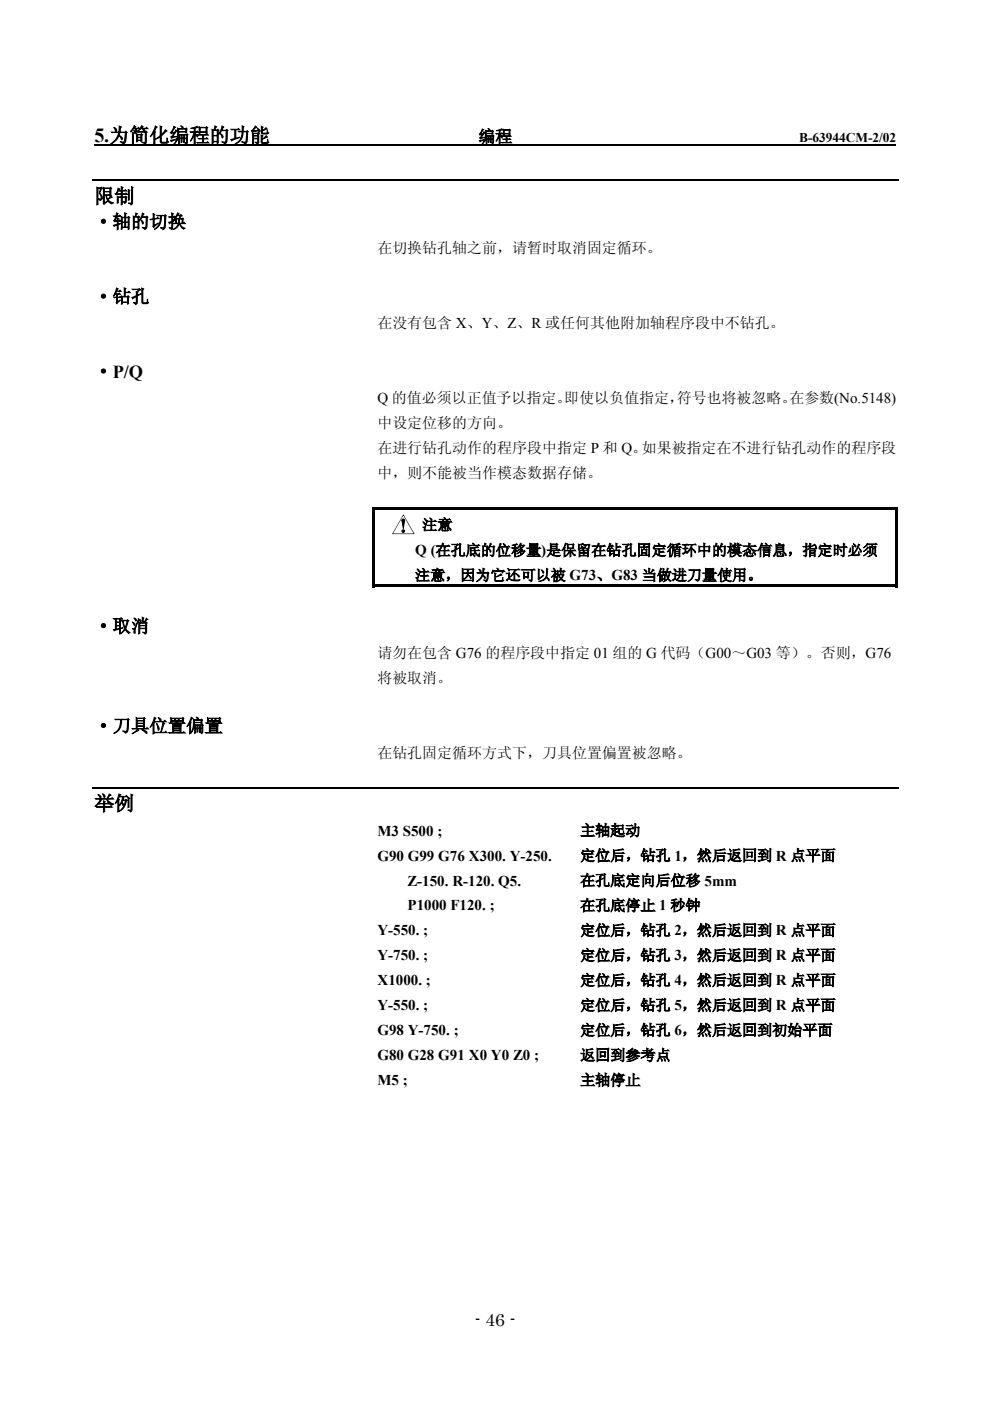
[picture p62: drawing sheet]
<svg xmlns="http://www.w3.org/2000/svg" width="210mm" height="297mm" viewBox="0 0 210 297" stroke-linecap="round" stroke-linejoin="round" font-family="sans-serif">
<defs><g id="words">
<g font-size="4.2">
<text x="20" y="30.1">5.为简化编程的功能</text>
<text x="20" y="43">限制</text>
<text x="20" y="171.7">举例</text>
</g>
<g font-size="3.9">
<text x="20" y="48.3">·轴的切换</text>
<text x="20" y="64.2">·钻孔</text>
<text x="20" y="80.1">·P/Q</text>
<text x="20" y="134">·取消</text>
<text x="20" y="155.2">·刀具位置偏置</text>
</g>
<text font-size="3.7" x="100.7" y="281.2">- 46 -</text>
<text font-size="3.5" x="101.5" y="30.1">编程</text>
<g font-size="3.2">
<text x="80" y="53.7">在切换钻孔轴之前，请暂时取消固定循环。</text>
<text x="80" y="69.6">在没有包含 X、Y、Z、R 或任何其他附加轴程序段中不钻孔。</text>
<text x="80" y="85.5">Q 的值必须以正值予以指定。</text>
<text x="119.6" y="85.5">即使以负值指定，</text>
<text x="143.5" y="85.5">符号也将被忽略。</text>
<text x="167.4" y="85.5">在参数(No.5148)</text>
<text x="80" y="90.8">中设定位移的方向。</text>
<text x="80" y="96.1">在进行钻孔动作的程序段中指定 P 和 Q。如果被指定在不进行钻孔动作的程序段</text>
<text x="80" y="101.3">中，则不能被当作模态数据存储。</text>
<text x="89.6" y="112.3">注意</text>
<text x="88" y="117.8">Q (在孔底的位移量)是保留在钻孔固定循环中的模态信息，指定时必须</text>
<text x="88" y="123">注意，因为它还可以被 G73、G83 当做进刀量使用。</text>
<text x="80" y="139.4">请勿在包含 G76 的程序段中指定 01 组的 G 代码（G00～G03 等）。否则，G76</text>
<text x="80" y="144.7">将被取消。</text>
<text x="80" y="160.6">在钻孔固定循环方式下，刀具位置偏置被忽略。</text>
<text x="80" y="177.2">M3 S500 ;</text>
<text x="123" y="177.2">主轴起动</text>
<text x="80" y="182.5">G90 G99 G76 X300. Y-250.</text>
<text x="123" y="182.5">定位后，钻孔 1，然后返回到 R 点平面</text>
<text x="86.4" y="187.7">Z-150. R-120. Q5.</text>
<text x="123" y="187.7">在孔底定向后位移 5mm</text>
<text x="86.4" y="193">P1000 F120. ;</text>
<text x="123" y="193">在孔底停止 1 秒钟</text>
<text x="80" y="198.3">Y-550. ;</text>
<text x="80" y="203.6">Y-750. ;</text>
<text x="123" y="198.3">定位后，钻孔 2，然后返回到 R 点平面</text>
<text x="123" y="203.6">定位后，钻孔 3，然后返回到 R 点平面</text>
<text x="80" y="208.9">X1000. ;</text>
<text x="123" y="208.9">定位后，钻孔 4，然后返回到 R 点平面</text>
<text x="80" y="214.2">Y-550. ;</text>
<text x="123" y="214.2">定位后，钻孔 5，然后返回到 R 点平面</text>
<text x="80" y="219.5">G98 Y-750. ;</text>
<text x="123" y="219.5">定位后，钻孔 6，然后返回到初始平面</text>
<text x="80" y="224.8">G80 G28 G91 X0 Y0 Z0 ;</text>
<text x="123" y="224.8">返回到参考点</text>
<text x="80" y="230.1">M5 ;</text>
<text x="123" y="230.1">主轴停止</text>
</g>
<text font-size="2.8" x="169.5" y="30.1">B-63944CM-2/02</text>
</g></defs>
<path d="M20 30.7h170" fill="none" stroke="#000" stroke-width=".28"/>
<path d="M19.5 38.3h171.1" fill="none" stroke="#000" stroke-width=".34"/>
<path d="M85.5 109.2l2.3 4h-4.6z" fill="#fff"/>
<g fill="#000">
<path d="M79 107.6h.5v.5h-.5zM79 107.6h111.3v.5h-111.3zM79 108.1h.5v16.4h-.5zM189.8 107.6h.5v.5h-.5zM189.8 108.1h.5v16.4h-.5zM79 124h110.8v.5h-110.8zM189.8 124h.5v.5h-.5z"/>
<path d="M85.5 109.1l-2.4 4.1h4.8zM85.5 109.2l2.3 4v-.1l-4.6 .1z"/>
</g>
<g fill="#000" stroke="#000" stroke-width=".21">
<path d="M85.2 110.3h.6l-.3 1.7z"/>
<circle cx="85.5" cy="110.3" r=".28"/>
<circle cx="85.5" cy="112.6" r=".28"/>
</g>
<path d="M19.5 167h171.1" fill="none" stroke="#000" stroke-width=".34"/>
<use href="#words"/>
</svg>
